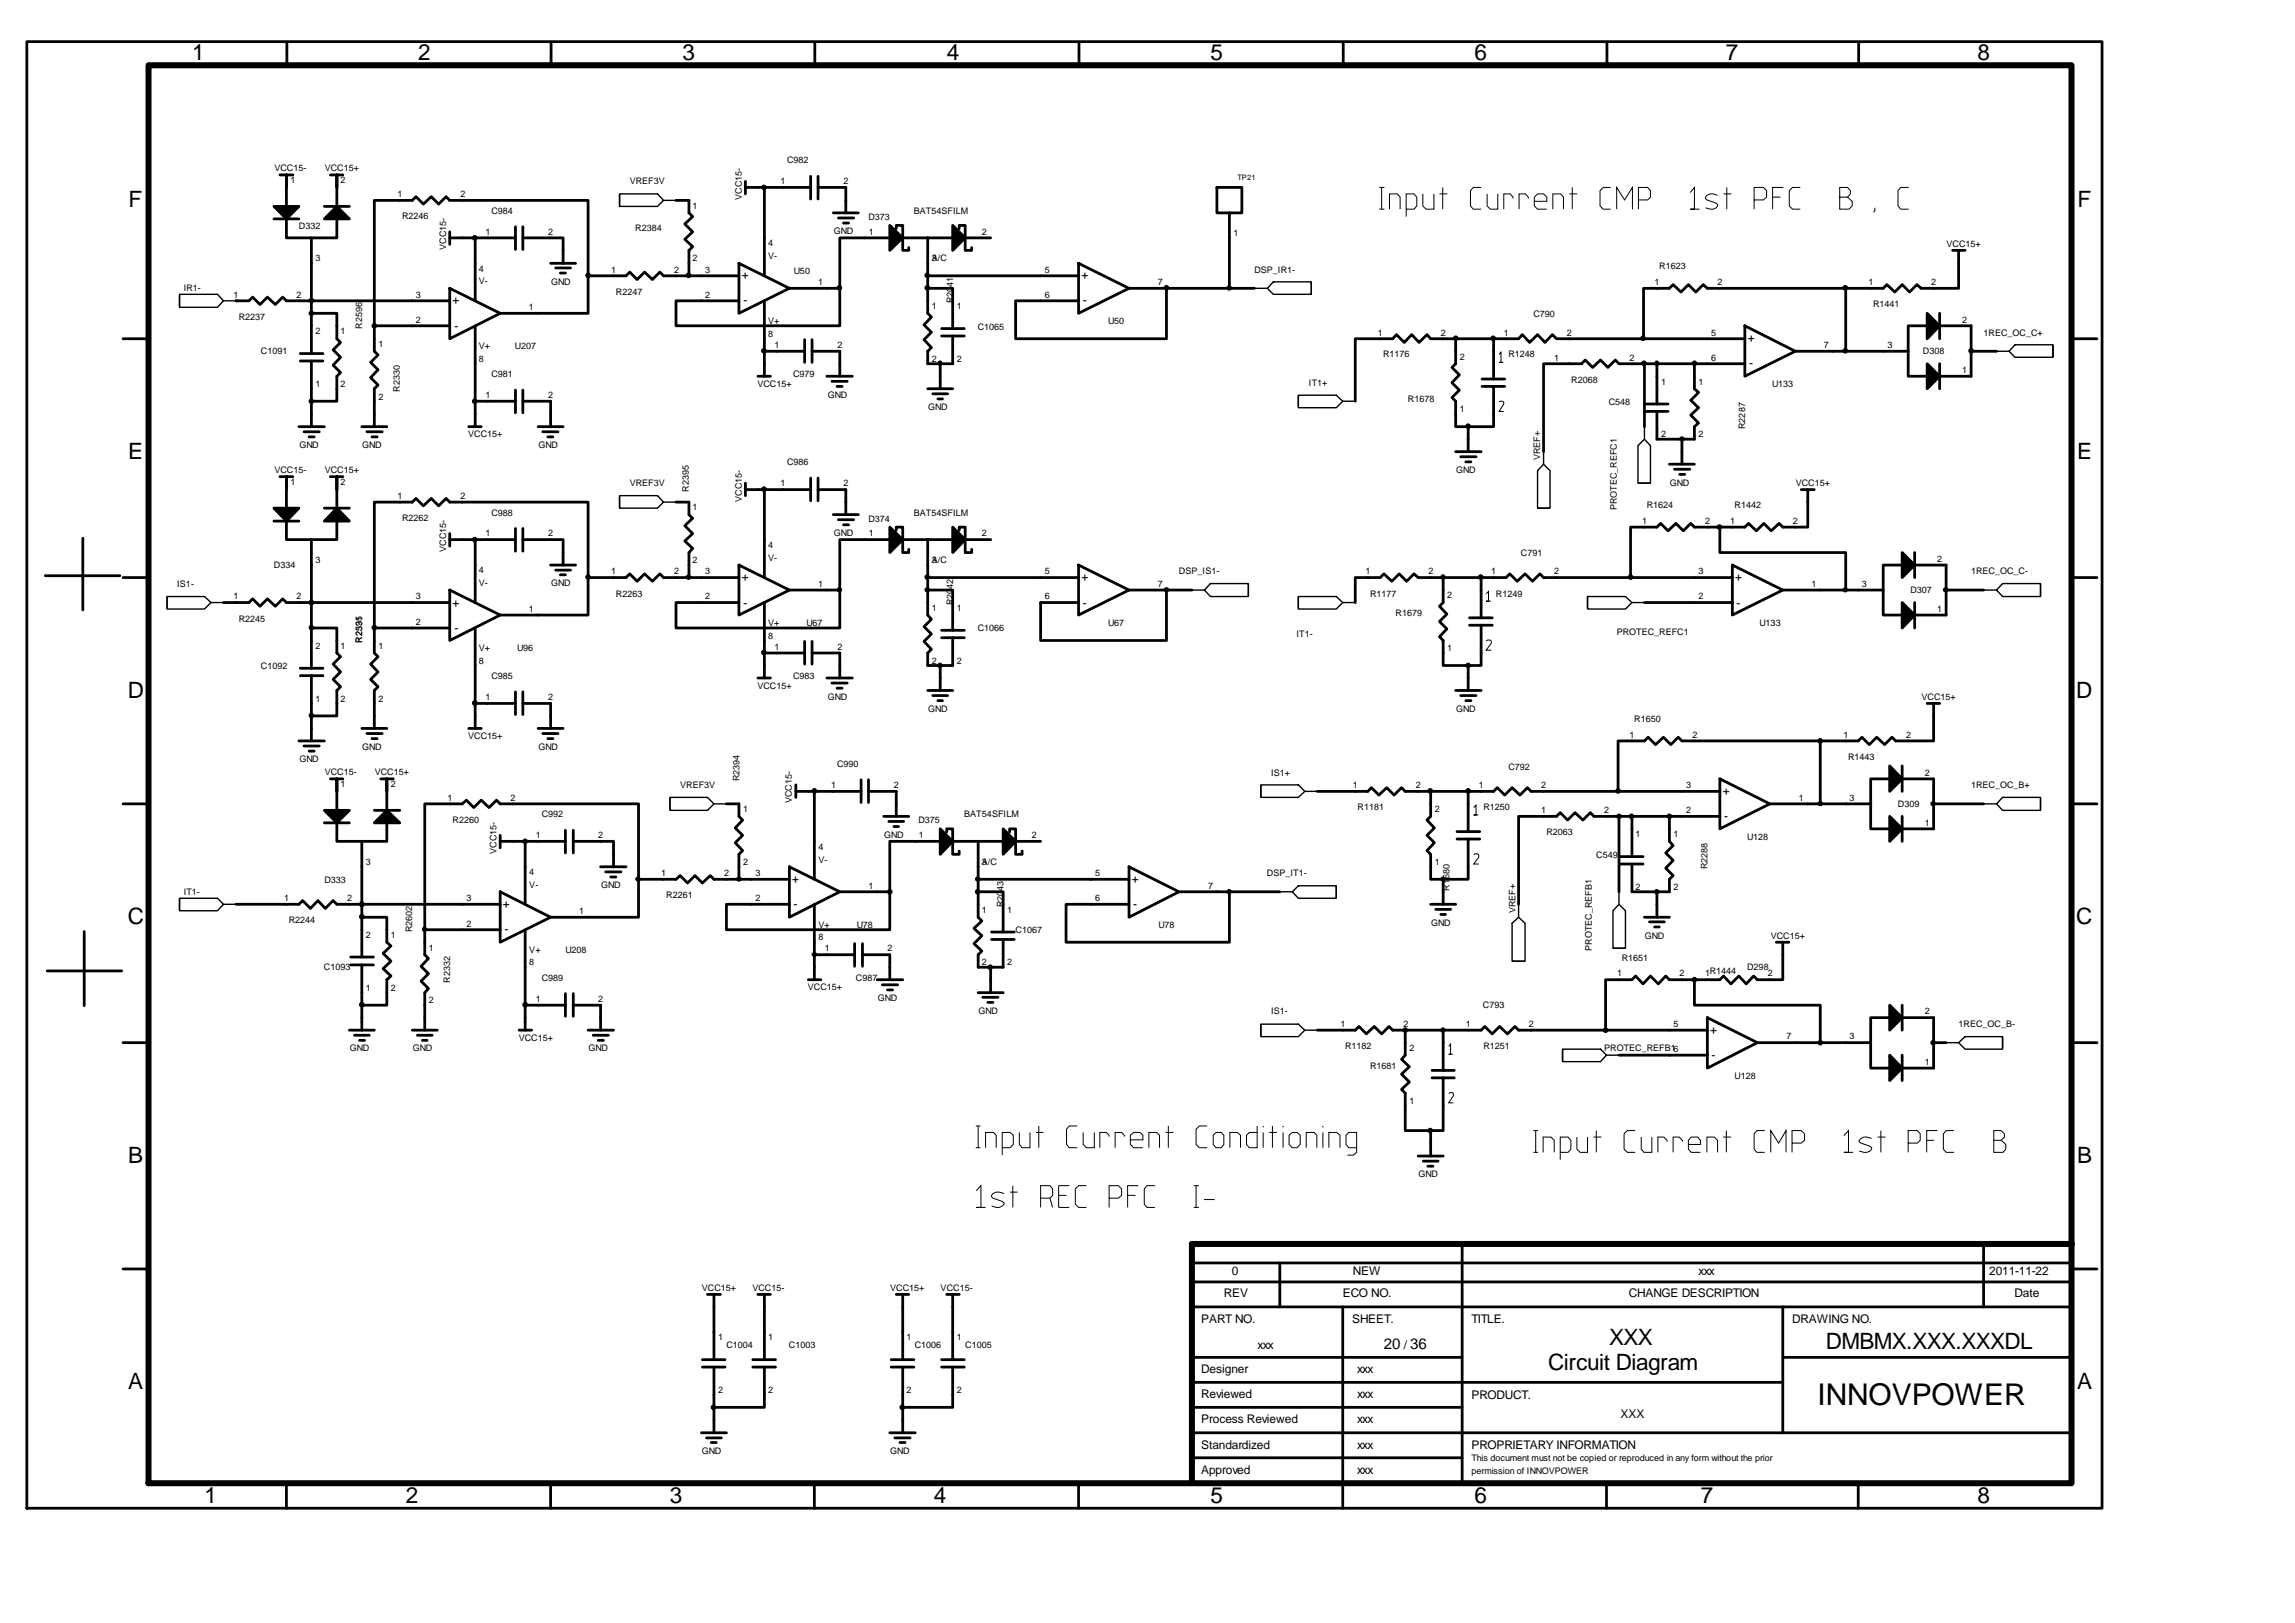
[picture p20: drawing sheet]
<svg xmlns="http://www.w3.org/2000/svg" width="420mm" height="297mm" viewBox="0 0 420 297" stroke-linecap="round" stroke-linejoin="round" font-family="sans-serif">
<defs><g id="words">
<text font-size="5.5" x="332.6" y="257">INNOVPOWER</text>
<g font-size="4.1">
<text x="35.1" y="10.9">1</text>
<text x="76.5" y="10.9">2</text>
<text x="124.9" y="10.9">3</text>
<text x="173.2" y="10.9">4</text>
<text x="221.5" y="10.9">5</text>
<text x="269.8" y="10.9">6</text>
<text x="315.8" y="10.9">7</text>
<text x="361.9" y="10.9">8</text>
<text x="23.5" y="37.9">F</text>
<text x="380.2" y="37.9">F</text>
<text x="23.5" y="83.9">E</text>
<text x="380.1" y="83.9">E</text>
<text x="23.4" y="127.7">D</text>
<text x="379.9" y="127.7">D</text>
<text x="23.4" y="169.1">C</text>
<text x="379.9" y="169.1">C</text>
<text x="23.5" y="212.8">B</text>
<text x="380.1" y="212.8">B</text>
<text x="283.3" y="250.7">Circuit Diagram</text>
<text x="294.5" y="246.1">XXX</text>
<text x="334.1" y="246.7">DMBMX.XXX.XXXDL</text>
<text x="23.5" y="254.2">A</text>
<text x="380.1" y="254.2">A</text>
<text x="37.4" y="274.9">1</text>
<text x="74.3" y="274.9">2</text>
<text x="122.6" y="274.9">3</text>
<text x="170.9" y="274.9">4</text>
<text x="221.5" y="274.9">5</text>
<text x="269.8" y="274.9">6</text>
<text x="311.2" y="274.9">7</text>
<text x="361.9" y="274.9">8</text>
</g>
<text font-size="2.8" x="253.2" y="246.9">20 36</text>
<g font-size="2.2">
<text x="135.7" y="51.1">+</text>
<text x="197.9" y="51.1">+</text>
<text x="82.8" y="55.7">+</text>
<text x="136.1" y="55.7">-</text>
<text x="198.1" y="55.7">-</text>
<text x="83.1" y="60.4">-</text>
<text x="319.8" y="62.6">+</text>
<text x="320.1" y="67.2">-</text>
<text x="135.7" y="106.3">+</text>
<text x="197.9" y="106.3">+</text>
<text x="317.5" y="106.3">+</text>
<text x="82.8" y="111">+</text>
<text x="136.1" y="111">-</text>
<text x="198.1" y="111">-</text>
<text x="317.8" y="111">-</text>
<text x="83.1" y="115.6">-</text>
<text x="315.2" y="145.5">+</text>
<text x="315.5" y="150">-</text>
<text x="145" y="161.5">+</text>
<text x="207.1" y="161.5">+</text>
<text x="92" y="166.2">+</text>
<text x="145.2" y="166.2">-</text>
<text x="207.4" y="166.2">-</text>
<text x="92.3" y="170.8">-</text>
<text x="312.9" y="189.1">+</text>
<text x="313.2" y="193.8">-</text>
<text x="225.4" y="233.3">0</text>
<text x="247.6" y="233.3">NEW</text>
<text x="310.8" y="233.3">xxx</text>
<text x="364" y="233.3">2011-11-22</text>
<text x="224" y="237.3">REV</text>
<text x="245.7" y="237.3">ECO NO.</text>
<text x="298" y="237.3">CHANGE DESCRIPTION</text>
<text x="368.7" y="237.3">Date</text>
<text x="219.8" y="242.1">PART NO.</text>
<text x="247.4" y="242.1">SHEET.</text>
<text x="269.2" y="242.1">TITLE.</text>
<text x="327.9" y="242.1">DRAWING NO.</text>
<text x="219.8" y="251.1">Designer</text>
<text x="230.1" y="246.7">xxx</text>
<text x="248.3" y="251.1">xxx</text>
<text x="256.9" y="246.7">/</text>
<text x="219.8" y="255.8">Reviewed</text>
<text x="248.3" y="255.8">xxx</text>
<text x="269.2" y="255.9">PRODUCT.</text>
<text x="219.8" y="260.4">Process Reviewed</text>
<text x="248.3" y="260.4">xxx</text>
<text x="296.5" y="259.3">XXX</text>
<text x="219.8" y="265">Standardized</text>
<text x="219.8" y="269.6">Approved</text>
<text x="248.3" y="269.6">xxx</text>
<text x="248.3" y="265">xxx</text>
<text x="269.2" y="265.1">PROPRIETARY INFORMATION</text>
</g>
<g font-size="1.6">
<text x="144" y="29.9">C982</text>
<text x="50.2" y="31.3">VCC15-</text>
<text x="53.2" y="33.5">1</text>
<text x="59.4" y="31.3">VCC15+</text>
<text x="62.3" y="33.5">2</text>
<text x="115.2" y="33.7">VREF3V</text>
<text x="142.8" y="33.7">1</text>
<text x="154.3" y="33.7">2</text>
<text x="54.7" y="41.8">D332</text>
<text x="72.7" y="36.1">1</text>
<text x="73.6" y="40">R2246</text>
<text x="84.2" y="36.1">2</text>
<text x="89.9" y="39.1">C984</text>
<text x="126.7" y="38.2">1</text>
<text x="135.7" y="36.6" transform="rotate(-90 135.7 36.6)">VCC15-</text>
<text x="158.9" y="40.2">D373</text>
<text x="167.2" y="39.1">BAT54SFILM</text>
<text x="57.7" y="47.8">3</text>
<text x="81.6" y="45.7" transform="rotate(-90 81.6 45.7)">VCC15-</text>
<text x="88.8" y="42.9">1</text>
<text x="100.3" y="42.9">2</text>
<text x="116.2" y="42.3">R2384</text>
<text x="126.7" y="47.8">2</text>
<text x="140.5" y="45">4</text>
<text x="140.5" y="47.3">V-</text>
<text x="152.6" y="42.8">GND</text>
<text x="159" y="42.9">1</text>
<text x="170.5" y="47.8">3</text>
<text x="170.5" y="47.8">A/C</text>
<text x="179.7" y="42.9">2</text>
<text x="225.7" y="43.2">1</text>
<text x="356.2" y="45.1">VCC15+</text>
<text x="33.6" y="53.3">IR1-</text>
<text x="87.6" y="52">V-</text>
<text x="87.6" y="49.7">4</text>
<text x="100.8" y="52.1">GND</text>
<text x="111.8" y="49.9">1</text>
<text x="112.7" y="53.9">R2247</text>
<text x="123.4" y="49.9">2</text>
<text x="129" y="49.9">3</text>
<text x="145.3" y="50.1">U50</text>
<text x="149.7" y="52.2">1</text>
<text x="191.2" y="49.9">5</text>
<text x="211.8" y="52.2">7</text>
<text x="229.5" y="49.9">DSP_IR1-</text>
<text x="302.8" y="52.2">1</text>
<text x="303.6" y="49.3">R1623</text>
<text x="314.3" y="52.2">2</text>
<text x="341.9" y="52.2">1</text>
<text x="353.4" y="52.2">2</text>
<text x="42.8" y="54.4">1</text>
<text x="43.7" y="58.5">R2237</text>
<text x="54.3" y="54.4">2</text>
<text x="76.1" y="54.4">3</text>
<text x="76.1" y="59">2</text>
<text x="96.8" y="56.7">1</text>
<text x="129" y="54.4">2</text>
<text x="140.5" y="59.4">V+</text>
<text x="170.5" y="56.6">1</text>
<text x="174.4" y="55.5" transform="rotate(-90 174.4 55.5)">R2041</text>
<text x="175.1" y="56.6">1</text>
<text x="191.2" y="54.4">6</text>
<text x="202.8" y="59.4">U50</text>
<text x="280.6" y="57.9">C790</text>
<text x="342.7" y="56.2">R1441</text>
<text x="359.1" y="59">2</text>
<text x="47.8" y="64.9">C1091</text>
<text x="57.7" y="61.1">2</text>
<text x="62.3" y="61.1">1</text>
<text x="66.3" y="60.1" transform="rotate(-90 66.3 60.1)">R2596</text>
<text x="69.3" y="63.5">1</text>
<text x="87.6" y="63.9">V+</text>
<text x="94.2" y="63.9">U207</text>
<text x="140.5" y="61.6">8</text>
<text x="141.7" y="63.7">1</text>
<text x="153.2" y="63.7">2</text>
<text x="178.9" y="60.3">C1065</text>
<text x="252.1" y="61.4">1</text>
<text x="253.1" y="65.4">R1176</text>
<text x="263.7" y="61.4">2</text>
<text x="267.1" y="65.8">2</text>
<text x="275.2" y="61.4">1</text>
<text x="276" y="65.4">R1248</text>
<text x="284.4" y="66">1</text>
<text x="286.7" y="61.4">2</text>
<text x="298.2" y="66">2</text>
<text x="313.1" y="61.4">5</text>
<text x="313.1" y="66">6</text>
<text x="333.8" y="63.7">7</text>
<text x="345.4" y="63.7">3</text>
<text x="351.9" y="64.9">D308</text>
<text x="363" y="61.4">1REC_OC_C+</text>
<text x="57.7" y="70.9">1</text>
<text x="62.3" y="70.9">2</text>
<text x="73.2" y="71.6" transform="rotate(-90 73.2 71.6)">R2330</text>
<text x="87.6" y="66.2">8</text>
<text x="89.9" y="69">C981</text>
<text x="138.6" y="70.8">VCC15+</text>
<text x="145.1" y="69">C979</text>
<text x="170.5" y="66.2">2</text>
<text x="175.1" y="66.2">2</text>
<text x="239.5" y="70.5">IT1+</text>
<text x="287.5" y="70">R2068</text>
<text x="304" y="70.4">1</text>
<text x="310.8" y="70.4">1</text>
<text x="324.3" y="70.9">U133</text>
<text x="359.1" y="68.2">1</text>
<text x="69.3" y="73.2">2</text>
<text x="88.8" y="72.8">1</text>
<text x="100.3" y="72.8">2</text>
<text x="151.5" y="72.7">GND</text>
<text x="169.8" y="75.1">GND</text>
<text x="257.6" y="73.6">R1678</text>
<text x="267.1" y="75.4">1</text>
<text x="294.4" y="74.1">C548</text>
<text x="54.8" y="82">GND</text>
<text x="66.3" y="82">GND</text>
<text x="85.7" y="80">VCC15+</text>
<text x="98.6" y="82">GND</text>
<text x="304" y="80">2</text>
<text x="310.8" y="80">2</text>
<text x="319.4" y="78.5" transform="rotate(-90 319.4 78.5)">R2287</text>
<text x="50.2" y="86.5">VCC15-</text>
<text x="53.2" y="88.7">1</text>
<text x="59.4" y="86.5">VCC15+</text>
<text x="62.3" y="88.7">2</text>
<text x="115.2" y="89">VREF3V</text>
<text x="142.8" y="89">1</text>
<text x="144" y="85.1">C986</text>
<text x="154.3" y="89">2</text>
<text x="266.4" y="86.5">GND</text>
<text x="281.9" y="84.2" transform="rotate(-90 281.9 84.2)">VREF+</text>
<text x="305.6" y="88.9">GND</text>
<text x="328.6" y="88.9">VCC15+</text>
<text x="72.7" y="91.3">1</text>
<text x="73.6" y="95.3">R2262</text>
<text x="84.2" y="91.3">2</text>
<text x="89.9" y="94.3">C988</text>
<text x="126.1" y="90" transform="rotate(-90 126.1 90)">R2395</text>
<text x="126.7" y="93.4">1</text>
<text x="135.7" y="91.8" transform="rotate(-90 135.7 91.8)">VCC15-</text>
<text x="158.9" y="95.4">D374</text>
<text x="167.2" y="94.3">BAT54SFILM</text>
<text x="295.8" y="93.4" transform="rotate(-90 295.8 93.4)">PROTEC_REFC1</text>
<text x="300.5" y="95.8">1</text>
<text x="301.3" y="93">R1624</text>
<text x="312" y="95.8">2</text>
<text x="316.6" y="95.8">1</text>
<text x="317.4" y="93">R1442</text>
<text x="328.1" y="95.8">2</text>
<text x="81.6" y="100.9" transform="rotate(-90 81.6 100.9)">VCC15-</text>
<text x="88.8" y="98.1">1</text>
<text x="100.3" y="98.1">2</text>
<text x="140.5" y="100.2">4</text>
<text x="152.6" y="98">GND</text>
<text x="159" y="98.1">1</text>
<text x="179.7" y="98.1">2</text>
<text x="278.3" y="101.7">C791</text>
<text x="32.4" y="107.4">IS1-</text>
<text x="50.1" y="104">D334</text>
<text x="57.7" y="103">3</text>
<text x="87.6" y="104.9">4</text>
<text x="87.6" y="107.2">V-</text>
<text x="100.8" y="107.3">GND</text>
<text x="111.8" y="105.1">1</text>
<text x="123.4" y="105.1">2</text>
<text x="126.7" y="103">2</text>
<text x="129" y="105.1">3</text>
<text x="140.5" y="102.6">V-</text>
<text x="149.7" y="107.4">1</text>
<text x="170.5" y="103">3</text>
<text x="170.5" y="103">A/C</text>
<text x="191.2" y="105.1">5</text>
<text x="211.8" y="107.4">7</text>
<text x="215.7" y="105.1">DSP_IS1-</text>
<text x="249.9" y="105.1">1</text>
<text x="261.4" y="105.1">2</text>
<text x="272.9" y="105.1">1</text>
<text x="284.4" y="105.1">2</text>
<text x="310.8" y="105.1">3</text>
<text x="331.5" y="107.4">1</text>
<text x="340.7" y="107.4">3</text>
<text x="354.5" y="102.8">2</text>
<text x="360.7" y="105.1">1REC_OC_C-</text>
<text x="42.8" y="109.6">1</text>
<text x="43.7" y="113.7">R2245</text>
<text x="54.3" y="109.6">2</text>
<text x="76.1" y="109.6">3</text>
<text x="96.8" y="111.9">1</text>
<text x="112.7" y="109.1">R2263</text>
<text x="129" y="109.6">2</text>
<text x="170.5" y="111.8">1</text>
<text x="174.4" y="110.7" transform="rotate(-90 174.4 110.7)">R2042</text>
<text x="175.1" y="111.8">1</text>
<text x="191.2" y="109.6">6</text>
<text x="250.7" y="109.1">R1177</text>
<text x="255.4" y="112.7">R1679</text>
<text x="264.8" y="109.5">2</text>
<text x="273.7" y="109.1">R1249</text>
<text x="310.8" y="109.6">2</text>
<text x="349.6" y="108.5">D307</text>
<text x="354.5" y="111.9">1</text>
<text x="57.7" y="118.7">2</text>
<text x="62.3" y="118.7">1</text>
<text x="66.3" y="117.6" transform="rotate(-90 66.3 117.6)">R2331</text>
<text x="66.3" y="117.6" transform="rotate(-90 66.3 117.6)">R2595</text>
<text x="69.3" y="118.7">1</text>
<text x="76.1" y="114.3">2</text>
<text x="87.6" y="119.1">V+</text>
<text x="94.7" y="119.1">U96</text>
<text x="140.5" y="114.6">V+</text>
<text x="140.5" y="116.8">8</text>
<text x="141.7" y="118.9">1</text>
<text x="147.6" y="114.6">U67</text>
<text x="153.2" y="118.9">2</text>
<text x="178.9" y="115.5">C1066</text>
<text x="202.8" y="114.6">U67</text>
<text x="237.2" y="116.6">IT1-</text>
<text x="264.8" y="119.1">1</text>
<text x="295.8" y="116.2">PROTEC_REFC1</text>
<text x="322" y="114.6">U133</text>
<text x="47.8" y="122.3">C1092</text>
<text x="87.6" y="121.4">8</text>
<text x="89.9" y="124.2">C985</text>
<text x="138.6" y="126">VCC15+</text>
<text x="145.1" y="124.2">C983</text>
<text x="170.5" y="121.4">2</text>
<text x="175.1" y="121.4">2</text>
<text x="57.7" y="128.4">1</text>
<text x="62.3" y="128.4">2</text>
<text x="69.3" y="128.4">2</text>
<text x="88.8" y="128.1">1</text>
<text x="100.3" y="128.1">2</text>
<text x="151.5" y="128">GND</text>
<text x="169.8" y="130.3">GND</text>
<text x="266.4" y="130.3">GND</text>
<text x="351.6" y="128">VCC15+</text>
<text x="66.3" y="137.2">GND</text>
<text x="85.7" y="135.2">VCC15+</text>
<text x="98.6" y="137.2">GND</text>
<text x="298.2" y="135">1</text>
<text x="299" y="132.1">R1650</text>
<text x="309.7" y="135">2</text>
<text x="337.3" y="135">1</text>
<text x="348.8" y="135">2</text>
<text x="54.8" y="139.4">GND</text>
<text x="59.4" y="141.8">VCC15-</text>
<text x="68.6" y="141.8">VCC15+</text>
<text x="135.3" y="142.9" transform="rotate(-90 135.3 142.9)">R2394</text>
<text x="153.2" y="140.3">C990</text>
<text x="232.6" y="141.9">IS1+</text>
<text x="276" y="140.8">C792</text>
<text x="338.2" y="139">R1443</text>
<text x="352.2" y="141.9">2</text>
<text x="62.3" y="144">1</text>
<text x="71.5" y="144">2</text>
<text x="81.9" y="146.5">1</text>
<text x="93.4" y="146.5">2</text>
<text x="99.1" y="149.5">C992</text>
<text x="124.5" y="144.2">VREF3V</text>
<text x="136" y="148.6">1</text>
<text x="144.9" y="147" transform="rotate(-90 144.9 147)">VCC15-</text>
<text x="152.1" y="144.2">1</text>
<text x="163.6" y="144.2">2</text>
<text x="176.4" y="149.5">BAT54SFILM</text>
<text x="247.6" y="144.2">1</text>
<text x="248.4" y="148.3">R1181</text>
<text x="259.1" y="144.2">2</text>
<text x="262.5" y="148.6">2</text>
<text x="270.6" y="144.2">1</text>
<text x="271.4" y="148.3">R1250</text>
<text x="282" y="144.2">2</text>
<text x="282" y="148.8">1</text>
<text x="293.5" y="148.8">2</text>
<text x="308.5" y="148.8">2</text>
<text x="308.5" y="144.2">3</text>
<text x="329.2" y="146.5">1</text>
<text x="338.4" y="146.5">3</text>
<text x="347.3" y="147.7">D309</text>
<text x="360.7" y="144.2">1REC_OC_B+</text>
<text x="82.8" y="150.5">R2260</text>
<text x="98" y="153.3">1</text>
<text x="109.5" y="153.3">2</text>
<text x="149.8" y="155.4">4</text>
<text x="161.8" y="153.2">GND</text>
<text x="168.1" y="150.6">D375</text>
<text x="168.1" y="153.3">1</text>
<text x="188.8" y="153.3">2</text>
<text x="283" y="152.8">R2063</text>
<text x="299.3" y="153.2">1</text>
<text x="306.2" y="153.2">1</text>
<text x="319.7" y="153.7">U128</text>
<text x="352.2" y="151">1</text>
<text x="59.4" y="161.5">D333</text>
<text x="67" y="158.2">3</text>
<text x="90.8" y="156.2" transform="rotate(-90 90.8 156.2)">VCC15-</text>
<text x="96.9" y="160.1">4</text>
<text x="121" y="160.3">1</text>
<text x="132.5" y="160.3">2</text>
<text x="136" y="158.2">2</text>
<text x="138.3" y="160.3">3</text>
<text x="149.8" y="157.8">V-</text>
<text x="179.7" y="158.2">3</text>
<text x="179.7" y="158.2">A/C</text>
<text x="200.4" y="160.3">5</text>
<text x="231.8" y="160.3">DSP_IT1-</text>
<text x="262.5" y="158.2">1</text>
<text x="292.1" y="156.9">C549</text>
<text x="312.4" y="159" transform="rotate(-90 312.4 159)">R2288</text>
<text x="33.6" y="163.7">IT1-</text>
<text x="52" y="164.8">1</text>
<text x="63.5" y="164.8">2</text>
<text x="85.3" y="164.8">3</text>
<text x="96.9" y="162.4">V-</text>
<text x="106" y="167.2">1</text>
<text x="110" y="162.5">GND</text>
<text x="121.9" y="164.3">R2261</text>
<text x="138.3" y="164.8">2</text>
<text x="158.9" y="162.6">1</text>
<text x="179.7" y="167">1</text>
<text x="183.6" y="165.9" transform="rotate(-90 183.6 165.9)">R2043</text>
<text x="184.3" y="167">1</text>
<text x="200.4" y="164.8">6</text>
<text x="221.1" y="162.6">7</text>
<text x="265.3" y="163" transform="rotate(-90 265.3 163)">R1680</text>
<text x="277.3" y="167" transform="rotate(-90 277.3 167)">VREF+</text>
<text x="299.3" y="162.8">2</text>
<text x="306.2" y="162.8">2</text>
<text x="52.8" y="168.9">R2244</text>
<text x="67" y="171.6">2</text>
<text x="71.5" y="171.6">1</text>
<text x="75.4" y="170.5" transform="rotate(-90 75.4 170.5)">R2602</text>
<text x="78.5" y="173.9">1</text>
<text x="85.3" y="169.5">2</text>
<text x="149.8" y="172">8</text>
<text x="149.8" y="169.8">V+</text>
<text x="156.8" y="169.8">U78</text>
<text x="185.8" y="170.7">C1067</text>
<text x="212" y="169.8">U78</text>
<text x="261.9" y="169.4">GND</text>
<text x="291.3" y="173.9" transform="rotate(-90 291.3 173.9)">PROTEC_REFB1</text>
<text x="301" y="171.7">GND</text>
<text x="324" y="171.7">VCC15+</text>
<text x="59.3" y="177.5">C1093</text>
<text x="82.4" y="179.7" transform="rotate(-90 82.4 179.7)">R2332</text>
<text x="96.9" y="176.6">8</text>
<text x="96.9" y="174.3">V+</text>
<text x="99.1" y="179.4">C989</text>
<text x="103.5" y="174.3">U208</text>
<text x="151" y="174.1">1</text>
<text x="156.6" y="179.4">C987</text>
<text x="162.4" y="174.1">2</text>
<text x="179.7" y="176.6">2</text>
<text x="184.3" y="176.6">2</text>
<text x="295.9" y="178.6">1</text>
<text x="296.8" y="175.9">R1651</text>
<text x="307.3" y="178.6">2</text>
<text x="312" y="178.6">1</text>
<text x="312.8" y="178.1">R1444</text>
<text x="319.7" y="177.5">D298</text>
<text x="323.5" y="178.6">2</text>
<text x="67" y="181.3">1</text>
<text x="71.5" y="181.3">2</text>
<text x="78.5" y="183.6">2</text>
<text x="98" y="183.3">1</text>
<text x="109.5" y="183.3">2</text>
<text x="147.8" y="181.2">VCC15+</text>
<text x="160.6" y="183.2">GND</text>
<text x="179.1" y="185.5">GND</text>
<text x="232.6" y="185.6">IS1-</text>
<text x="271.4" y="184.5">C793</text>
<text x="352.2" y="185.6">2</text>
<text x="94.9" y="190.4">VCC15+</text>
<text x="245.3" y="187.9">1</text>
<text x="246.1" y="191.9">R1182</text>
<text x="256.8" y="187.9">2</text>
<text x="268.2" y="187.9">1</text>
<text x="271.4" y="191.9">R1251</text>
<text x="279.7" y="187.9">2</text>
<text x="306.2" y="187.9">5</text>
<text x="326.9" y="190.2">7</text>
<text x="338.4" y="190.2">3</text>
<text x="358.4" y="187.9">1REC_OC_B-</text>
<text x="64" y="192.4">GND</text>
<text x="75.5" y="192.4">GND</text>
<text x="107.7" y="192.4">GND</text>
<text x="250.7" y="195.5">R1681</text>
<text x="257.9" y="192.3">2</text>
<text x="293.5" y="192.2">PROTEC_REFB16</text>
<text x="317.4" y="197.4">U128</text>
<text x="352.2" y="194.8">1</text>
<text x="257.9" y="201.9">1</text>
<text x="259.6" y="215.4">GND</text>
<text x="128.4" y="236.1">VCC15+</text>
<text x="137.7" y="236.1">VCC15-</text>
<text x="162.9" y="236.1">VCC15+</text>
<text x="172.1" y="236.1">VCC15-</text>
<text x="131.4" y="245.2">1</text>
<text x="140.5" y="245.2">1</text>
<text x="165.9" y="245.2">1</text>
<text x="175.1" y="245.2">1</text>
<text x="132.9" y="246.6">C1004</text>
<text x="144.4" y="246.6">C1003</text>
<text x="167.4" y="246.6">C1006</text>
<text x="176.6" y="246.6">C1005</text>
<text x="131.4" y="254.8">2</text>
<text x="140.5" y="254.8">2</text>
<text x="165.9" y="254.8">2</text>
<text x="175.1" y="254.8">2</text>
<text x="128.4" y="266">GND</text>
<text x="162.9" y="266">GND</text>
<text x="269.2" y="267.3">This document must not be copied or reproduced in any form without the prior</text>
<text x="269.2" y="269.6">permission of INNOVPOWER</text>
</g>
<text font-size="1.4" x="226.1" y="32.9">TP21</text>
</g></defs>
<g fill="none" stroke="#000" stroke-width=".51">
<path d="M4.9 7.6h379.7v268.3h-379.7zM52.5 7.7v4.2M100.8 7.7v4.2M149.1 7.7v4.2M197.4 7.7v4.2M245.8 7.7v4.2M294 7.7v4.2M340.1 7.7v4.2M51.2 32h2.4M52.4 32v5.8M59.4 37.8h4.5M60.5 32h2.2"/>
<path d="M61.6 32v5.8M123.7 36.7h2.4v2.2l.6 .7-1.4 1.4 1.4 1.4-1.4 1.4 1.4 1.3-.6 .7v4.7M136.4 34.3h11.9M136.4 33.2v2.3M139.9 34.3v16.2M148.3 32.3v4.1M149.7 34.3h5.1v4.6M149.7 32.3v4.1M152.5 38.9h4.6M153.4 39.9h2.8M222.7 34.3h4.5v4.6h-4.5zM225 38.9v13.8"/>
<path d="M43.2 55h2.4l.6-.6 1.4 1.3 1.3-1.3 1.5 1.3 1.3-1.3 .7 .6h29.9M50.1 40h4.6M52.4 40v3.5h9.2v-3.5M57 57.3h4.6v4.7l.7 .7-1.3 1.3 1.3 1.4-1.3 1.4 1.3 1.4-.7 .6v4.6h-4.6M57 43.5v21.2M68.5 59.6h13.8M82.3 52.7l9.2 4.6-9.2 4.7zM82.3 43.5h12M82.3 42.4v2.3M87 43.5v11.5M87 59.6v18.5M91.5 57.3h16.1v-20.6h-25.3l-.7-.7-1.3 1.3-1.4-1.3-1.4 1.3-1.4-1.3-.7 .7h-6.9v27.6l.7 .6-1.4 1.4 1.4 1.3-1.4 1.5 1.4 1.3-.7 .7v7"/>
<path d="M94.3 41.5v4.1M95.7 43.5h7.3v4.7M95.7 41.5v4.1M100.8 48.2h4.5M101.7 49h2.7M102.5 50h1M107.6 50.5h7l.6-.7 1.4 1.3 1.3-1.3 1.5 1.3 1.3-1.3 .7 .7h13.8M135.2 48.2l9.2 4.5-9.2 4.6zM139.9 55v13.8M144.4 52.7h9.3M154.3 40.8h1M162.8 43.5h-9.1v16.1h-30v-4.6h11.5"/>
<path d="M164 41.8v-.6h1.2v4.6h1.1v-.5M165.2 43.5h9.1M169.8 43.5v13.8l.6 .7-1.3 1.4 1.3 1.4-1.3 1.3 1.3 1.5-.6 .7v2.2h4.5v-5M169.8 52.7h4.5v7.4M169.8 50.5h27.6M175.5 41.8v-.6h1.1v4.6h1.2v-.5M176.6 43.5h4.7M197.4 48.2l9.2 4.5-9.2 4.6zM206.6 52.7h22.9M213.4 52.7v9.3h-27.6v-7h11.6M319.3 59.6l9.2 4.7-9.2 4.5zM337.7 52.7v11.6"/>
<path d="M352.6 59.6h-3.4v9.2h3.4M353.8 59.6h6.9v9.2h-6.9M354.9 57.3v4.7M357.3 45.8h2.3M358.4 45.8v6.9h-6.9l-.7-.6-1.4 1.3-1.3-1.3-1.4 1.3-1.4-1.3-.7 .6h-32.2l-.7-.6-1.4 1.3-1.4-1.3-1.3 1.3-1.4-1.3-.7 .6h-4.8v9.3M22.5 62h4.6M54.7 78.1h4.7M54.9 66h4.2M54.9 64.7h4.2M55.6 79h2.8M56.6 79.9h.9M57 66v12.1"/>
<path d="M66.2 78.1h4.6M67.1 79h2.8M68.1 79.9h.9M85.8 78.1h2.3M87 73.4h7.3M94.3 71.4v4.1M95.7 73.4h5.1v4.7M95.7 71.4v4.1M98.5 78.1h4.5M99.3 79h2.8M100.2 79.9h1M138.7 68.8h2.3"/>
<path d="M139.9 64.3h7.3M147.2 62.1v4.2M148.6 64.3h5.1v4.5M148.6 62.1v4.2M151.3 68.8h4.7M152.2 69.8h2.8M153.2 70.7h.9M169.8 71.1h4.5M170.7 72.1h2.7M171.6 73h.9M172 66.5v4.6M172.3 60.1h4.1"/>
<path d="M172.3 61.5h4.1M266.4 62v4.5l-.7 .7 1.3 1.4-1.3 1.4 1.3 1.4-1.3 1.3 .7 .7v4.7h6.9v-7.4M268.6 78.1v4.5M271.2 70.7h4.1M271.2 69.3h4.1M273.3 62v7.3M300.9 66.5v11.6M301.1 73.9h4.1M301.1 75.3h4.1M303.2 66.5v7.4M310 66.5v4.6l.8 .7-1.4 1.4 1.4 1.4-1.4 1.3 1.4 1.5-.8 .7v2.2h-6.8v-5M319.3 62h-34.5l-.7-.8-1.4 1.5-1.4-1.5-1.4 1.5-1.3-1.5-.7 .8h-16.1l-.7-.8-1.4 1.5-1.4-1.5-1.3 1.5-1.5-1.5-.7 .8h-6.8v11.4"/>
<path d="M319.3 66.5h-23.1l-.6-.6-1.4 1.3-1.3-1.3-1.5 1.3-1.3-1.3-.7 .6h-7v16.1M328.5 64.3h20.7M354.9 66.5v4.6M360.7 64.3h4.6M379.1 62h4.6M15.2 98.5v13.1M50.1 95.3h4.6M51.2 87.2h2.4M52.4 95.3v3.4h9.2v-3.4M52.4 87.2v5.8M57 98.7v23.6M59.4 93h4.5"/>
<path d="M60.5 87.2h2.2M61.6 87.2v5.8M82.3 98.7h12M82.3 97.6v2.3M87 98.7v11.5M94.3 96.7v4.1M95.7 98.7h7.3v4.7M95.7 96.7v4.1M123.7 91.9h2.4v2.2l.6 .7-1.4 1.4 1.4 1.4-1.4 1.4 1.4 1.3-.6 .8v4.6M136.4 89.6h11.9M136.4 88.4v2.3M139.9 89.6v16.1"/>
<path d="M148.3 87.5v4.1M149.7 89.6h5.1v4.5M149.7 87.5v4.1M152.5 94.1h4.6M153.4 95.1h2.8M154.3 96h1M162.8 98.7h-9.1v16.2h-30v-4.7h11.5M164 97v-.6h1.2v4.7h1.1v-.6M165.2 98.7h9.1M169.8 98.7v13.8l.6 .8-1.3 1.3 1.3 1.4-1.3 1.3 1.3 1.5-.6 .7v2.3h4.5v-5.1M175.5 97v-.6h1.1v4.7h1.2v-.6M176.6 98.7h4.7"/>
<path d="M266.4 82.6h4.6M267.3 83.6h2.8M268.2 84.5h1M305.5 84.9h4.5M306.4 85.9h2.8M307.3 86.8h1M307.8 80.3v4.6M314.7 96.4v4.7h23v6.8M329.6 89.6h2.4M330.8 89.6v6.8h-4.6l-.7-.6-1.4 1.3-1.4-1.3-1.3 1.3-1.4-1.3-.7 .6h-9.3l-.6-.6-1.4 1.3-1.3-1.3-1.5 1.3-1.3-1.3-.7 .6h-4.8v9.3M8.3 105.3h13.6M22.5 105.7h4.6"/>
<path d="M40.9 110.2h4.7l.6-.6 1.4 1.3 1.3-1.3 1.5 1.3 1.3-1.3 .7 .6h29.9M57 114.9h4.6v4.6l.7 .6-1.3 1.4 1.3 1.4-1.3 1.4 1.3 1.3-.7 .7v4.7h-4.6M68.5 114.9h13.8M82.3 107.9l9.2 4.6-9.2 4.7zM87 114.9v18.4M91.5 112.5h16.1v-20.6h-25.3l-.7-.7-1.3 1.3-1.4-1.3-1.4 1.3-1.4-1.3-.7 .7h-6.9v27.6l.7 .6-1.4 1.4 1.4 1.4-1.4 1.4 1.4 1.3-.7 .7v7M100.8 103.4h4.5M101.7 104.3h2.7M102.5 105.2h1M107.6 105.7h7l.6-.7 1.4 1.3 1.3-1.3 1.5 1.3 1.3-1.3 .7 .7h13.8M135.2 103.4l9.2 4.5-9.2 4.6zM139.9 110.2v13.8"/>
<path d="M139.9 119.5h7.3M144.4 107.9h9.3M147.2 117.3v4.2M148.6 119.5h5.1v4.5M148.6 117.3v4.2M169.8 107.9h4.5v7.4M169.8 105.7h27.6M172.3 115.3h4.1M172.3 116.7h4.1M197.4 103.4l9.2 4.5-9.2 4.6zM206.6 107.9h11.5M213.4 107.9v9.3h-23v-7h7"/>
<path d="M264.1 105.7v4.5l-.7 .7 1.4 1.5-1.4 1.3 1.4 1.4-1.4 1.4 .7 .7v4.6h6.9v-7.4M268.9 113h4.1M268.9 114.4h4.1M271 105.7v7.3M300.9 110.2h16.1M317 105.7h-34.6l-.6-.7-1.4 1.3-1.3-1.3-1.5 1.3-1.3-1.3-.7 .7h-16.1l-.8-.7-1.3 1.3-1.4-1.3-1.3 1.3-1.5-1.3-.6 .7h-4.6v4.5M317 103.4l9.2 4.5-9.2 4.6zM326.2 107.9h18.4M348.1 103.4h-3.5v9.1h3.5M349.2 103.4h6.9v9.1h-6.9M350.4 101.1v4.6M350.4 110.2v4.7"/>
<path d="M356.1 107.9h6.9M379.1 105.7h4.6M54.7 135.6h4.7M54.9 123.6h4.2M54.9 122.3h4.2M55.6 136.5h2.8M56.6 137.4h.9M57 123.6v12M66.2 133.3h4.6M67.1 134.2h2.8M68.1 135.1h.9M85.8 133.3h2.3"/>
<path d="M87 128.7h7.3M94.3 126.6v4.1M95.7 128.7h5.1v4.6M95.7 126.6v4.1M98.5 133.3h4.5M99.3 134.2h2.8M100.2 135.1h1M138.7 124h2.3M151.3 124h4.7M152.2 125h2.8M153.2 125.9h.9M169.8 126.3h4.5"/>
<path d="M170.7 127.3h2.7M171.6 128.2h.9M172 121.8v4.5M266.4 126.3h4.6M267.3 127.3h2.8M268.2 128.2h1M268.6 121.8v4.5M333.1 135.6v11.5M352.6 128.7h2.3M353.8 128.7v6.9h-6.9l-.7-.7-1.4 1.3-1.4-1.3-1.3 1.3-1.4-1.3-.7 .7h-32.2l-.7-.7-1.4 1.3-1.3-1.3-1.5 1.3-1.3-1.3-.7 .7h-4.8v9.2M22.5 147.1h4.6M59.4 150.5h4.5"/>
<path d="M60.5 142.5h2.2M61.6 150.5v3.4h9.2v-3.4M61.6 142.5v5.8M66.2 153.9v21.2M68.5 148.3h4.7M69.7 142.5h2.3M70.8 142.5v5.8M91.5 153.9h12M91.5 152.8v2.3M96.1 153.9v11.5M103.5 151.9v4.1M104.9 153.9h7.4v4.7"/>
<path d="M104.9 151.9v4.1M109.9 158.6h4.7M110.8 159.5h2.8M132.9 147.1h2.3v2.3l.7 .6-1.4 1.5 1.4 1.3-1.4 1.4 1.4 1.4-.7 .7v4.6M144.4 158.6l9.3 4.6-9.3 4.6zM145.6 144.8h12M145.6 143.6v2.3M149 144.8v16.1M157.6 142.7v4.1M158.9 144.8h5.1v4.6M158.9 142.7v4.1M161.7 149.4h4.6"/>
<path d="M162.6 150.3h2.8M163.6 151.2h.8M172 153.9h-9.2v16.2h-29.9v-4.7h11.5M173.2 152.2v-.6h1.1v4.7h1.2v-.6M174.3 153.9h9.3M179 153.9v13.9l.7 .7-1.5 1.3 1.5 1.4-1.5 1.4 1.5 1.4-.7 .7v2.3h4.6v-5.1M184.7 152.2v-.6h1.1v4.7h1.2v-.6M185.8 153.9h4.6M206.6 158.6l9.1 4.6-9.1 4.6zM241 144.8h9.3l.7-.7 1.3 1.4 1.4-1.4 1.4 1.4 1.4-1.4 .6 .7h16.2l.7-.7 1.3 1.4 1.4-1.4 1.4 1.4 1.4-1.4 .7 .7h34.5M261.8 144.8v4.6l-.7 .6 1.4 1.5-1.4 1.3 1.4 1.4-1.4 1.4 .7 .7v4.6h6.8v-7.4M266.6 152.1h4.2"/>
<path d="M266.6 153.5h4.2M268.6 144.8v7.3M296.2 149.4v13.8M296.5 156.7h4.2M296.5 158.1h4.2M298.6 149.4v7.3M305.5 149.4v4.5l.7 .8-1.4 1.3 1.4 1.4-1.4 1.4 1.4 1.4-.7 .7v2.3h-6.9v-5.1M314.7 149.4h-23l-.7-.7-1.4 1.3-1.4-1.3-1.3 1.3-1.4-1.3-.7 .7h-6.9v16M314.7 142.5l9.1 4.6-9.1 4.5zM323.8 147.1h18.5M345.8 142.5h-3.5v9.1h3.5M346.9 142.5h6.9v9.1h-6.9"/>
<path d="M348.1 140.1v4.7M348.1 149.4v4.5M353.8 147.1h9.2M379.1 147.1h4.6M8.6 177.6h13.7M15.4 170.4v13.6M43.2 165.4h11.5l.7-.6 1.4 1.4 1.4-1.4 1.3 1.4 1.5-1.4 .6 .6h29.9M64.2 176.5h4.1M64.2 175.1h4.1M66.2 167.8h4.6v4.6l.7 .7-1.4 1.3 1.4 1.5-1.4 1.3 1.4 1.4-.7 .6v4.7h-4.6M66.2 176.5v12M77.7 170.1h13.8"/>
<path d="M91.5 163.2l9.3 4.6-9.3 4.6zM96.1 170.1v18.4M100.8 167.8h16v-20.7h-25.3l-.7-.7-1.3 1.3-1.4-1.3-1.4 1.3-1.4-1.3-.7 .7h-6.9v27.6l.7 .6-1.4 1.5 1.4 1.3-1.4 1.4 1.4 1.3-.7 .8v6.9M111.8 160.4h.9M116.8 160.9h6.9l.8-.7 1.3 1.3 1.4-1.3 1.3 1.3 1.5-1.3 .6 .7h13.8M147.9 179.2h2.3M149 165.4v13.8M149 174.7h7.4M153.7 163.2h9.1M156.4 172.6v4.2M157.8 174.7h5v4.5M157.8 172.6v4.2"/>
<path d="M160.5 179.2h4.7M179 163.2h4.6v7.3M179 160.9h27.6M181.3 177v4.6M181.4 170.5h4.2M181.4 171.9h4.2M215.7 163.2h18.5M225 163.2v9.2h-29.9v-7h11.5M261.8 165.4h4.6M262.7 166.4h2.7M263.7 167.3h.8M264.1 160.9v4.5"/>
<path d="M300.9 167.8h4.6M301.8 168.7h2.7M302.8 169.6h.8M303.2 163.2v4.6M310 179.2v4.7h23.1v6.9M325 172.4h2.3M326.2 172.4v6.8h-4.6l-.7-.6-1.4 1.4-1.3-1.4-1.5 1.4-1.3-1.4-.7 .6h-9.2l-.7-.6-1.4 1.4-1.4-1.4-1.3 1.4-1.4-1.4-.7 .6h-4.8v9.3M22.5 190.8h4.6M63.9 188.5h4.6M64.9 189.4h2.7M65.8 190.3h.9M75.4 188.5h4.6"/>
<path d="M76.4 189.4h2.7M77.3 190.3h.8M95 188.5h2.3M96.1 183.9h7.4M103.5 181.8v4.1M104.9 183.9h5v4.6M104.9 181.8v4.1M107.6 188.5h4.7M108.5 189.4h2.8M109.5 190.3h.9M161.5 180.2h2.8M162.4 181.1h.9"/>
<path d="M179 181.6h4.6M179.8 182.5h2.8M180.8 183.4h.9M241 188.5h7l.7-.7 1.3 1.3 1.5-1.3 1.3 1.3 1.4-1.3 .6 .7h16.2l.7-.7 1.3 1.3 1.4-1.3 1.4 1.3 1.4-1.3 .7 .7h34.5M257.1 188.5v4.5l-.6 .8 1.4 1.4-1.4 1.3 1.4 1.5-1.4 1.3 .6 .7v6.8h7v-9.6M262 195.8h4.1M262 197.2h4.1M264.1 188.5v7.3M296.2 193h16.2M312.4 186.2l9.2 4.6-9.2 4.6zM321.6 190.8h20.7M345.8 186.2h-3.5v9.2h3.5"/>
<path d="M346.9 186.2h6.9v9.2h-6.9M348.1 183.9v4.6M348.1 193v4.7M353.8 190.8h2.3M379.1 190.8h4.6M259.5 211.5h4.6M260.4 212.4h2.7M261.3 213.4h.9M261.8 206.8v4.7M22.5 232.2h4.6M129.5 236.8h2.3M130.6 236.8v12"/>
<path d="M138.7 236.8h2.3M139.9 236.8v12M164 236.8h2.3M165.2 236.8v12M173.2 236.8h2.3M174.3 236.8v12M218.1 239.1h161M218.1 234.5h161M218.1 231.1h161M234.2 231.1v8M245.7 239.1v36.8M267.5 227.6v43.7"/>
<path d="M326.2 239.1v23M363 227.6v11.5M379.1 232.2h4.6M128.5 248.8h4.2M128.5 250.1h4.2M130.6 250.1v12M137.8 248.8h4.1M137.8 250.1h4.1M139.9 250.1v7.4h-9.3M163.1 248.8h4.1M163.1 250.1h4.1M165.2 250.1v12"/>
<path d="M172.3 248.8h4.1M172.3 250.1h4.1M174.3 250.1v7.4h-9.1M218.1 248.3h49.4M218.1 252.9h108.1M218.1 257.5h49.4M326.2 248.3h52.9M52.4 271.3v4.6M100.8 271.3v4.6M128.4 262.1h4.5M129.3 263.1h2.7M130.1 263.9h1"/>
<path d="M149 271.3v4.6M162.8 262.1h4.7M163.7 263.1h2.8M164.7 263.9h.9M197.4 271.3v4.6M218.1 262.1h161M218.1 266.7h49.4M294 271.3v4.6M340 271.3v4.6"/>
</g>
<g fill="#000" stroke="#000" stroke-width=".18">
<circle cx="139.8" cy="34.3" r=".42"/>
<circle cx="57" cy="57.3" r=".42"/>
<circle cx="57" cy="55" r=".4"/>
<circle cx="68.5" cy="59.6" r=".42"/>
<circle cx="86.9" cy="43.5" r=".42"/>
<circle cx="107.6" cy="50.4" r=".42"/>
<circle cx="126" cy="50.4" r=".42"/>
<circle cx="153.6" cy="52.7" r=".42"/>
<circle cx="169.7" cy="52.7" r=".42"/>
<circle cx="169.7" cy="50.4" r=".42"/>
<circle cx="213.4" cy="52.7" r=".42"/>
<circle cx="224.9" cy="52.7" r=".4"/>
<circle cx="337.7" cy="52.7" r=".42"/>
<circle cx="57" cy="73.4" r=".42"/>
<circle cx="86.9" cy="73.4" r=".42"/>
<circle cx="139.8" cy="64.2" r=".42"/>
<circle cx="172" cy="66.5" r=".4"/>
<circle cx="266.4" cy="61.9" r=".42"/>
<circle cx="268.6" cy="78" r=".42"/>
<circle cx="273.2" cy="61.9" r=".42"/>
<circle cx="300.7" cy="61.9" r=".42"/>
<circle cx="300.8" cy="66.5" r=".42"/>
<circle cx="303.1" cy="66.5" r=".4"/>
<circle cx="310" cy="66.5" r=".42"/>
<circle cx="337.7" cy="64.2" r=".42"/>
<circle cx="360.7" cy="64.2" r=".42"/>
<circle cx="86.9" cy="98.7" r=".42"/>
<circle cx="139.8" cy="89.5" r=".42"/>
<circle cx="307.8" cy="80.3" r=".4"/>
<circle cx="314.6" cy="96.4" r=".42"/>
<circle cx="57" cy="114.8" r=".42"/>
<circle cx="57" cy="110.2" r=".42"/>
<circle cx="68.5" cy="114.8" r=".42"/>
<circle cx="107.6" cy="105.6" r=".42"/>
<circle cx="126" cy="105.6" r=".42"/>
<circle cx="139.8" cy="119.4" r=".42"/>
<circle cx="153.6" cy="107.9" r=".4"/>
<circle cx="169.7" cy="105.6" r=".42"/>
<circle cx="169.7" cy="107.9" r=".4"/>
<circle cx="213.5" cy="107.9" r=".4"/>
<circle cx="264" cy="105.6" r=".4"/>
<circle cx="270.9" cy="105.6" r=".42"/>
<circle cx="298.4" cy="105.6" r=".42"/>
<circle cx="337.7" cy="107.9" r=".4"/>
<circle cx="356" cy="107.9" r=".4"/>
<circle cx="57" cy="130.9" r=".42"/>
<circle cx="86.9" cy="128.6" r=".42"/>
<circle cx="172" cy="121.8" r=".4"/>
<circle cx="268.6" cy="121.8" r=".42"/>
<circle cx="333.1" cy="135.6" r=".42"/>
<circle cx="96.1" cy="153.9" r=".42"/>
<circle cx="149" cy="144.7" r=".42"/>
<circle cx="261.7" cy="144.7" r=".42"/>
<circle cx="268.6" cy="144.7" r=".42"/>
<circle cx="296.1" cy="144.7" r=".42"/>
<circle cx="296.2" cy="149.4" r=".42"/>
<circle cx="298.5" cy="149.4" r=".42"/>
<circle cx="305.5" cy="149.4" r=".42"/>
<circle cx="333.1" cy="147" r=".4"/>
<circle cx="353.8" cy="147" r=".4"/>
<circle cx="66.2" cy="165.4" r=".42"/>
<circle cx="66.2" cy="167.7" r=".42"/>
<circle cx="77.7" cy="170" r=".4"/>
<circle cx="116.8" cy="160.8" r=".4"/>
<circle cx="135.2" cy="160.8" r=".4"/>
<circle cx="149" cy="174.6" r=".4"/>
<circle cx="162.8" cy="163.2" r=".42"/>
<circle cx="178.9" cy="163.2" r=".42"/>
<circle cx="178.9" cy="160.8" r=".4"/>
<circle cx="181.2" cy="177" r=".42"/>
<circle cx="224.9" cy="163.2" r=".4"/>
<circle cx="264" cy="160.8" r=".38"/>
<circle cx="303.1" cy="163.2" r=".4"/>
<circle cx="310" cy="179.2" r=".42"/>
<circle cx="66.2" cy="183.8" r=".42"/>
<circle cx="96.1" cy="183.8" r=".42"/>
<circle cx="257.1" cy="188.5" r=".42"/>
<circle cx="264" cy="188.5" r=".4"/>
<circle cx="293.8" cy="188.5" r=".42"/>
<circle cx="333.1" cy="190.8" r=".42"/>
<circle cx="353.7" cy="190.8" r=".42"/>
<circle cx="261.7" cy="206.8" r=".42"/>
<circle cx="130.6" cy="257.5" r=".42"/>
<circle cx="165.1" cy="257.5" r=".42"/>
</g>
<circle cx="43.2" cy="55" r=".25" fill="#000"/>
<g fill="none" stroke="#000" stroke-width=".25">
<path d="M113.4 35.5h6.9l1.1 1.2-1.1 1.1h-6.9zM113.4 35.6v2.1M121.4 36.7h2.3M32.9 53.8h6.9l1.1 1.2-1.1 1.2h-6.9zM32.9 54v2M40.9 55h2.3M229.5 52.7h2.4M233 51.6h6.9v2.2h-6.9l-1.1-1.1zM239.9 51.7v2.1M237.6 72.3h6.9l1.2 1.1-1.2 1.2h-6.9zM237.6 72.4v2M245.7 73.4h2.3"/>
<path d="M300.9 78.1v2.2M365.3 64.3h2.3M368.7 63.1h7v2.3h-7l-1.1-1.1zM375.7 63.2v2.1M113.4 90.7h6.9l1.1 1.2-1.1 1.1h-6.9zM113.4 90.8v2.1M121.4 91.9h2.3M281.4 93h2.1M282.4 84.9l1.2 1.2v6.9h-2.3v-6.9zM282.4 82.6v2.3M299.7 81.5l1.2-1.2 1.1 1.2v6.9h-2.3zM299.9 88.4h2"/>
<path d="M30.6 109.1h6.8l1.2 1.1-1.2 1.2h-6.8zM30.6 109.2v2.1M38.6 110.2h2.3M218.1 107.9h2.3M221.5 106.8h6.9v2.3h-6.9l-1.1-1.2zM228.4 106.9v2.1M237.6 109.1h6.9l1.2 1.1-1.2 1.2h-6.9zM237.6 109.2v2.1M245.7 110.2h2.3M290.5 109.1h6.9l1.2 1.1-1.2 1.2h-6.9zM290.5 109.2v2.1M298.6 110.2h2.3"/>
<path d="M363 107.9h2.3M366.4 106.8h7v2.3h-7l-1.1-1.2zM373.4 106.9v2.1M122.6 145.9h6.9l1.1 1.2-1.1 1.2h-6.9zM122.6 146v2.1M130.6 147.1h2.3M230.7 143.6h6.9l1.2 1.2-1.2 1.1h-6.9zM230.7 143.8v2M238.8 144.8h2.2M363 147.1h2.3M366.4 145.9h7v2.4h-7l-1.1-1.2zM373.4 146v2.1"/>
<path d="M32.9 164.3h6.9l1.1 1.1-1.1 1.2h-6.9zM32.9 164.4v2.1M40.9 165.4h2.3M234.2 163.2h2.3M237.6 162.1h6.9v2.2h-6.9l-1.1-1.1zM244.5 162.1v2.1M276.7 168.9l1.2-1.1 1.2 1.1v7h-2.4zM276.9 175.9h2M277.9 165.4v2.4M295.2 173.5h2.1M296.2 165.4l1.2 1.2v6.9h-2.3v-6.9zM296.2 163.2v2.2"/>
<path d="M230.7 187.4h6.9l1.2 1.1-1.2 1.2h-6.9zM230.7 187.5v2M238.8 188.5h2.2M285.9 191.9h7l1.1 1.1-1.1 1.2h-7zM285.9 192v2.1M294 193h2.2M356.1 190.8h2.3M358.4 190.8l1.2-1.1h6.8v2.2h-6.8zM366.4 189.7v2.1"/>
</g>
<g fill="#000" stroke="#000" stroke-width=".51">
<path d="M50.1 37.8h4.6l-2.3 2.2zM61.6 37.8l2.3 2.2h-4.5zM162.8 41.2l2.4 2.3-2.4 2.3zM174.3 41.2l2.3 2.3-2.3 2.3zM352.6 66.5l2.3 2.3-2.3 2.3zM352.6 57.3l2.3 2.3-2.3 2.4zM50.1 93h4.6l-2.3 2.3zM61.6 93l2.3 2.3h-4.5zM162.8 96.4l2.4 2.3-2.4 2.4zM174.3 96.4l2.3 2.3-2.3 2.4zM348.1 110.2l2.3 2.3-2.3 2.4zM348.1 101.1l2.3 2.3-2.3 2.3z"/>
<path d="M59.4 148.3h4.5l-2.3 2.2zM70.8 148.3l2.4 2.2h-4.7zM172 151.6l2.3 2.3-2.3 2.4zM183.6 151.6l2.2 2.3-2.2 2.4zM345.8 149.4l2.3 2.2-2.3 2.3zM345.8 140.1l2.3 2.4-2.3 2.3zM345.8 193l2.3 2.4-2.3 2.3zM345.8 183.9l2.3 2.3-2.3 2.3z"/>
</g>
<g fill="none" stroke="#000" stroke-width=".18">
<path d="M252.4 38.3h.9M252.4 34.3h.9M252.8 34.3v4M254.3 38.3v-2.8h1.4l.5 .6v2.2M257.3 38.3h1.4l.5-.6v-1.6l-.5-.6h-1.4v4.1M260.3 35.5v2.2l.6 .6h1.5v-2.8M263.4 35.5h1.4M264 34.3v4M271 34.3h-1.4l-.5 .6v2.8l.5 .6h1.4M272.1 35.5v2.2l.6 .6h1.4v-2.8M276.9 36.3v-.2l-.5-.6h-1.2v2.8M279.7 36.3v-.2l-.6-.6h-1.1v2.8"/>
<path d="M280.8 36.8h2.2v-.7l-.6-.6h-1.1l-.5 .6v1.6l.5 .6h1.7M284.1 38.3v-2.8h1.5l.5 .6v2.2M287.2 35.5h1.4M287.7 34.3v4M294.7 34.3h-1.3l-.6 .6v2.8l.6 .6h1.3M295.8 38.3v-4l1.5 2.3 1.4-2.3v4M299.8 36.6h1.7l.5-.5v-1.2l-.5-.6h-1.7v4M309.3 35.2l.7-.9v4h-.7h1.7M314.3 35.7a1.56 1.56 0 0 0-2.2 .4v.2l.2 .3 1.7 .6 .3 .2v.3l-.3 .3-.5 .3h-.6l-.8-.3M315.4 35.5h1.4M316 34.3v4M321 36.6h1.7l.6-.5v-1.2l-.6-.6h-1.7v4"/>
<path d="M324.4 36.1h1.4M326.3 34.3h-1.9v4M329.4 34.3h-1.4l-.6 .6v2.8l.6 .6h1.4M336.6 36.1h1.5l.5-.6v-.6l-.5-.6h-1.5v4h1.7l.6-.6v-.9l-.8-.7M343.1 38v.5l-.3 .4M349.2 34.3h-1.4l-.5 .6v2.8l.5 .6h1.4M274.3 64.9l.4-.5v1.9h-.4h.8M274.3 73.5l.6-.1 .3 .3v.2l-.9 1.4h.9M271.9 108.6l.5-.4v1.8h-.5h.9M271.9 117.3l.3-.2h.4l.3 .2v.4l-1 1.3h1M269.7 147.7l.4-.4v1.8h-.4h.8M269.7 156.4l.2-.2h.4l.3 .3v.3l-.9 1.3h.9"/>
<path d="M265.1 191.4l.3-.4v1.9h-.3h.8M178.6 210h.8M178.6 206h.8M178.6 217.8l.9-.9v4h-.9h1.7M179 206v4M180.3 210v-2.8h1.5l.5 .5v2.3M183.4 210h1.4l.6-.6v-1.7l-.6-.5h-1.4v4.1M183.7 218.4a1.63 1.63 0 0 0-2.3 .3v.2l.3 .3 1.7 .6 .3 .2a1.14 1.14 0 0 1-1.4 .9l-.9-.3M184.8 218.1h1.4M185.3 216.9v4M186.5 207.2v2.2l.5 .6h1.5v-2.8M189.6 207.2h1.3"/>
<path d="M190.1 206v4M190.4 219.2h1.7l.5-.5v-1.2l-.5-.6h-1.7v4M192.1 219.2l.5 1.7M193.7 218.7h1.5M195.7 216.9h-2v4h2M197.1 206h-1.4l-.5 .6v2.8l.5 .6h1.4M198.2 207.2v2.2l.6 .6h1.4v-2.8M198.8 216.9h-1.4l-.6 .6v2.8l.6 .6h1.4M202.9 207.9v-.2l-.5-.5h-1.1v2.8M202.9 219.2h1.7l.6-.5v-1.2l-.6-.6h-1.7v4M205.7 207.9v-.2l-.5-.5h-1.2v2.8M206.3 218.7h1.5"/>
<path d="M206.8 208.5h2.3v-.8l-.5-.5h-1.2l-.6 .5v1.7l.6 .6h1.7M208.3 216.9h-2v4M210.2 210v-2.8h1.5l.5 .5v2.3M211.3 216.9h-1.4l-.5 .6v2.8l.5 .6h1.4M213.3 207.2h1.4M213.8 206v4M218.4 216.9h1M218.9 216.9v4M220.3 219.5h1.9M220.9 206h-1.4l-.6 .6v2.8l.6 .6h1.4M222.5 207.2h.9l.5 .5v1.7l-.5 .6h-.9l-.5-.6v-1.7zM225 210v-2.8h1.4l.6 .5v2.3"/>
<path d="M230 206v4h-1.4l-.5-.6v-1.7l.5-.5h1.4M231.1 206v.2M231.1 207.2v2.8M232.2 207.2h1.5M232.8 206v4M234.8 206v.2M234.8 207.2v2.8M235.9 207.7l.6-.5h.8l.6 .5v1.7l-.6 .6h-.8l-.6-.6zM239 210v-2.8h1.5l.5 .5v2.3M242.1 206v.2M242.1 207.2v2.8M243.2 210v-2.8h1.4l.6 .5v2.3"/>
<path d="M248.2 210h-1.4l-.5-.6v-1.7l.5-.5h1.4v3.6l-.6 .5h-1.1M265.1 200.1l.2-.2 .6 .1v.5l-.8 1.3h.8M280.6 210.8h.8M280.6 206.8h.8M281 206.8v4M282.4 210.8v-2.8h1.4l.6 .6v2.2M285.5 210.8h1.4l.5-.6v-1.6l-.5-.6h-1.4v4.2M288.5 208v2.2l.6 .6h1.4v-2.8M291.6 208h1.4M292.1 206.8v4M299.2 206.8h-1.4l-.6 .6v2.8l.6 .6h1.4M300.3 208v2.2l.5 .6h1.5v-2.8"/>
<path d="M305.1 208.9v-.3l-.6-.6h-1.1v2.8M307.8 208.9v-.3l-.5-.6h-1.1v2.8M308.9 209.4h2.2v-.8l-.5-.6h-1.1l-.6 .6v1.6l.6 .6h1.6M312.3 210.8v-2.8h1.4l.6 .6v2.2M315.3 208h1.4M315.9 206.8v4M322.9 206.8h-1.4l-.5 .6v2.8l.5 .6h1.4M324 210.8v-4l1.5 2.3 1.3-2.3v4M327.9 209.1h1.7l.6-.5v-1.2l-.6-.6h-1.7v4M337.4 207.8l.8-1v4h-.8h1.7M342.5 208.3a1.63 1.63 0 0 0-2.3 .3v.3l.3 .2 1.7 .6 .3 .3v.2a1.63 1.63 0 0 1-2.3 .4M343.6 208h1.4"/>
<path d="M344.2 206.8v4M349.2 209.1h1.7l.5-.5v-1.2l-.5-.6h-1.7v4M352.6 208.6h1.3M354.5 206.8h-1.9v4M357.5 206.8h-1.4l-.5 .6v2.8l.5 .6h1.4M364.8 208.6h1.4l.6-.6v-.6l-.6-.6h-1.4v4h1.7l.5-.6v-.8l-.8-.8M218.4 220.9h1"/>
</g>
<path d="M27.2 11.9h351.9v259.5h-351.9zM379.1 227.6h-161v43.7" fill="none" stroke="#000" stroke-width="1.1"/>
<use href="#words"/>
</svg>
